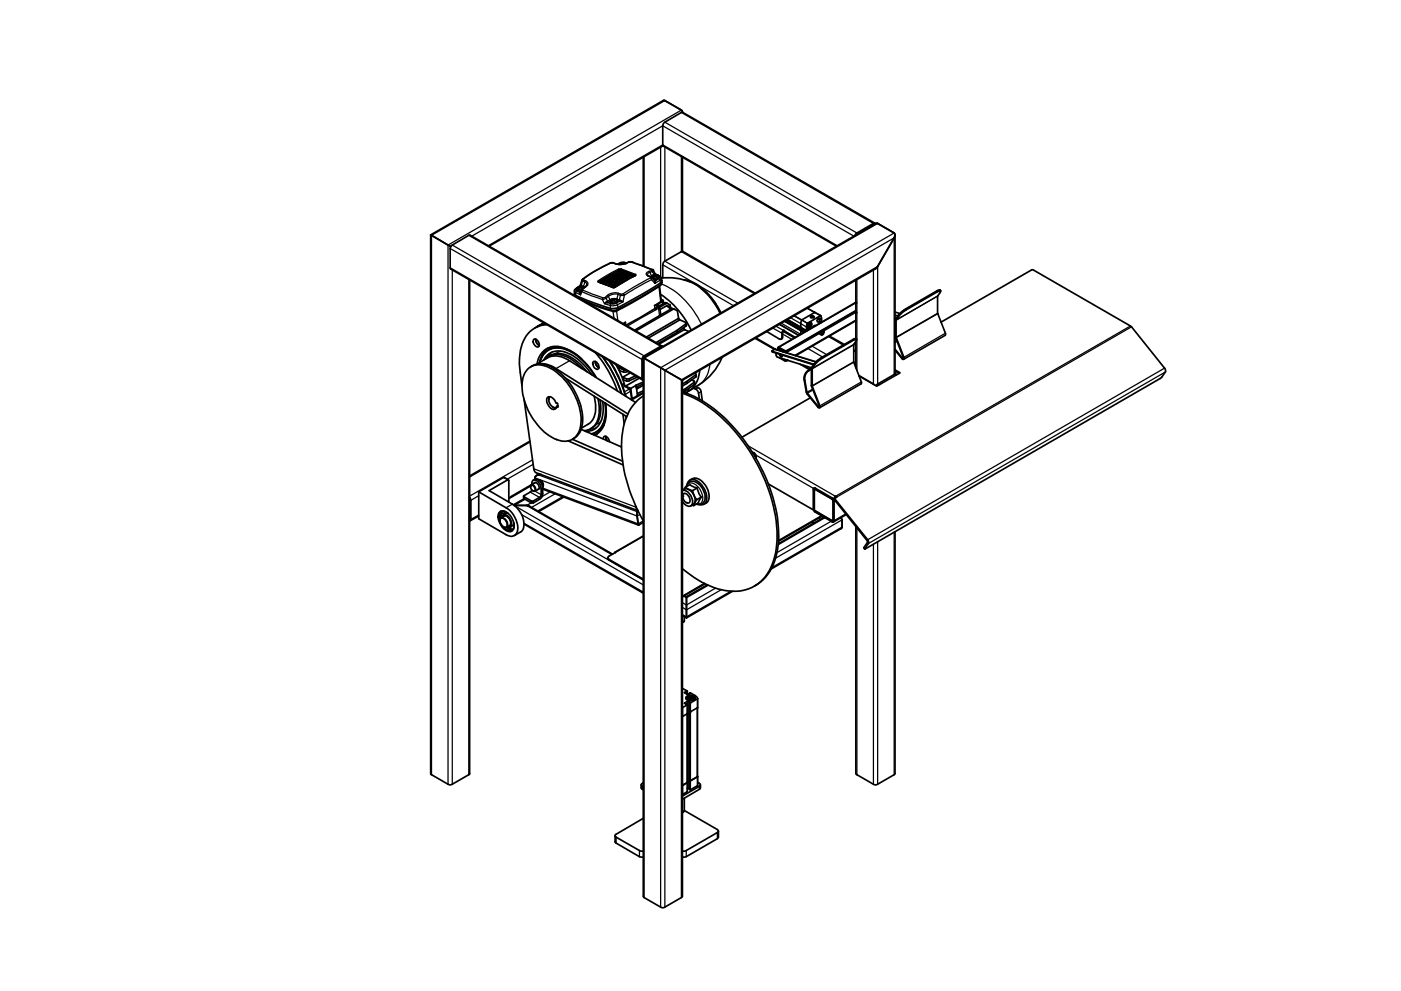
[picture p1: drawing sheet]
<svg xmlns="http://www.w3.org/2000/svg" width="420mm" height="297mm" viewBox="0 0 420 297" stroke-linecap="round" stroke-linejoin="round" font-family="sans-serif">
<!-- layer: Visibile (ISO) -->
<g fill="none" stroke="#000" stroke-width=".51">
<path d="M204.7 33.6l-.4-.6-5.3-2.9-69.8 40.3M192.9 47.1v32.6M198.8 43.7l-52.1 30.1M204.7 47.1v28.2M129.2 70.4l6 3.5zM129.2 70.4v161.6l5.7 3.3 .7-.2 5.2-3.1v-148.1M185.5 79.1l-.2 .1M186.2 78.7h1M186.2 78.7l.1 .2-.4 .3M186.2 78.9h.1M186.2 78.7v.1M186.4 78.8l.1 .1"/>
<path d="M186.6 78.9l.3 .1-.5-.1-.3 .3M186.6 78.9l.7-.2 .3 .3M186.6 78.9v.1M186.7 79h.2M187.3 78.7a1.58 1.58 0 0 0-1.8 .5M262.1 67.3l-5.3 3M262.4 66.9l-57.7-33.3-5.7 3.3-.2 .8v5.7l.1 .4 51.9 30M262.5 67l-.2-.1-.4 .1-4.9 2.8-.6 .8M268.4 70.4v41.7M163.2 96.8l-2.9 1.5M163.5 97l-2.4 .9M164 97.3a8.4 8.4 0 0 0-7.9 7.7l-.3 4.3 .7 6.3"/>
<path d="M172.3 88.2l.1 .4M173 86.5l.2 .6 1 .1M173.3 86.1l-.3 .2 .3 .4M173.3 86.7l.1 .1M173.5 86.6l-.2 .1M173.7 85.9h1.1M173.7 85.9l-.1 .1h.3l-.6 .7M173.7 85.9v.1M173.9 86h.1M174 86l.1 .1M174.1 86l.3 .2-.4-.1-.6 .7M174.1 86l.1 .2"/>
<path d="M174.2 86.2h.2M174.4 86.7l-1 .1M174.9 85.9l.2 .4M174.9 85.9l-.8 .1M174.9 85.9h-.9l-.7 .2M175.1 86.2v.1M175.9 85.5l-.6 .6a1.95 1.95 0 0 0-1.2 1.5M180.7 84.2l-.6 .6M181 84.1l.7 .2M181.7 84.3l-.1 .1M181.8 84.4l1.5 .5M182.4 84.1l.1 .5"/>
<path d="M182.5 83.8l-.1 .1M182.5 83.8l-.8 .5M182.5 83.8l2 .8M183.1 83.5l-.3 .1v.3M183.2 90.5h.1M183.3 89.8l-.3 .3 .2 .4M183.3 83.6v.5M183.3 85.2l.1 .8M183.3 84.9v.1M183.5 90.3l-.3 .2M183.5 90.2l.5-.4 .4 .1-.3-.2 .9 .1a1.03 1.03 0 0 1-1.7 .7zM183.7 89.6l.1 .2-.6 .7"/>
<path d="M183.7 89.7l.2 .1M183.7 89.6l.1 .1M183.8 89.8l.1 .1M183.9 83.7l-.3 .6M184 85.5l-.5 .5M184 84.6l-.7 .3M184 89.7v.1M184.1 89.7v.2M184.1 83l.1 .6M184.1 85.5l.1 .7M184.1 82.8v.1M184.1 82.8l2.1 .8"/>
<path d="M184.1 82.8l-1.2 .8M184.3 83.7l.7 .2M184.3 84.6h.4v.3M184.4 89.9l-.2 .1M184.7 82.5l2-1 2.8 1M184.7 89.6h-1M184.7 89.6l-.8-.1-.7 .3M184.7 89.6h.1M184.8 83.2l-1.1 .6M184.8 82.5l-.3 .1v.3M185 84.2v.5M185 83.3v.6"/>
<path d="M185 83.9v.1M185 89.9a1.04 1.04 0 0 1-.4 1 1.04 1.04 0 0 1-1.1 0l-.4-.2-.1-.5M185.2 82.4l1.9 .7M185.7 83.6l-.7 .3M185.9 82.1v.6M186.1 83.6h.3v.3M186.1 82l1.8 .7M186.1 81.2l.3 .4M186.2 81.3l-.3-.2-5.4 3.2M186.7 81.6v.6M186.7 83.2l.1 .5M186.9 83l.4 .4"/>
<path d="M187.5 82.7l.1 .5M187.6 96.6l-.5 .5M187.7 82.6l.3 .1 .1 .3M189 82.5l-5.2 3M189.4 82.5l.3 .2M189.7 82.7l.2 .2M189.7 82.7h.1M190.6 82.5l-6.5 3.7-4.6-1.6M190.7 99.2l11.3-6.6 1.1 .5 .4 2.3-9.6 5.6M194.2 82.5l.4 .3a2.33 2.33 0 0 1 1.7 1.2M195.5 83v.1M195.6 83.2v.1"/>
<path d="M195.6 83.3h.2M195.9 83.1l-.3 .2M196.2 82.5l.1 .1-.7 .7M196.2 82.5l.1 .1M196.2 82.5h.1M196.2 82.8l.2-.2 .3 .2-.2-.3 .5-.1 .4 .1a1.07 1.07 0 0 1-1.6 .8zM196.4 82.5l.1 .2M196.5 82.5v.2M196.7 82.7h.1M197 82.4l-.5-.3-.9-1.3-2.9-1.2-3.5-1.1-1.4 .4a4.6 4.6 0 0 1-3.1 .1l-.9-.3a31.1 31.1 0 0 0-9.3 5.3l-.4 1.5-.6 .5M197 91.4v.6l-.6 .5-8.6 5M197.1 91.4l.7 .3 .4 2.7"/>
<path d="M197.2 82.4l-1 .1M197.2 82.4a1.27 1.27 0 0 0-1.7 .7M197.2 82.4v.1M197.4 82.6l.6 .3 .3 .5M197.5 82.7a.96 .96 0 0 1-.4 1 .96 .96 0 0 1-1 0M197.8 85.7l.5 4.6-1.4 1.2-.6 .1M198.1 88.3a26.8 26.8 0 0 1 9.2 10.6M198.3 85.2l-.7 .7a99.7 99.7 0 0 1-13.3 7.5l-4-1.1-5-2M198.3 83.4l.1 1a106 106 0 0 1-13.7 8l-.7 .1a41.9 41.9 0 0 1-11.3-3.9l-.4-.5v-1.1l.8-.8M198.3 89.7l.6 .3 .1 .7M198.3 90.3l.7 .4M198.3 83.4a17.4 17.4 0 0 1 8.6 1.1"/>
<path d="M198.5 84.2v.7a72.3 72.3 0 0 1-13.1 7.8l-1.3 .4a40.5 40.5 0 0 1-9.3-3.1M198.8 83.3v-3.9l.2-.8 5.7-3.3 21.7 12.6M199 90.7l.2 .2M200.1 90.9l-.6-.2-1.8 1M200.1 90.9l-2.2 1.2M200.1 90.9l.9 .5 .1 .9M201.1 92.3l-1.1-.7-2.1 1.2M201.1 92.3l.4 .2M201.4 92.5l.8 .1M201.4 92.5l-11.1 6.5M203 99l-6.2 3.7M203.1 99.6l-5.8 3.4"/>
<path d="M203.5 95.4l.4 .5-9.5 5.4M203.9 95.9l1.7 .7 .2 .4-2.8 2 .1 .6M205 98.2l.4 .7M205 83.9a14.7 14.7 0 0 1 9.9 7.5l1.3 2.4M205.8 96.9l-.1 .8-2.6 1.9M206.6 99.4l-1.4-.6-7.6 4.4M233.7 97.2l5.8 3.3M235.1 99v.2M235.2 99.4l-.1-.2-.4 .4v1.6l-.4 .4M235.2 99.2l-.3-.2-.3 .5-.1 1.6-.4 .6-4.2-2.3M235.2 99.2v.3l3.1 1.8M235.2 99.2l3.3 1.9"/>
<path d="M235.5 96.2l5.8 3.3M236.2 95.8l4 2.3M240.3 99.1l-.1 1.1M242 98l.3 .3 .4-.1M242.1 98.2l.1 .1M242.1 92.4l2.2 1.2M242.3 98h.1M242.3 98l.1 .1M242.3 97.1a.64 .64 0 0 1 1-.4 .64 .64 0 0 1 0 1.1 .67 .67 0 0 1-.5 .7 .67 .67 0 0 1-.8-.4zM242.4 97.7l-.1 .2M242.4 98.1l.3 .1M242.4 98.1l-.2-.2 .5 .3"/>
<path d="M242.4 97.1l.4-.3a.73 .73 0 0 1 .4 1 .73 .73 0 0 1-.9 .4l-.1-.6zM242.5 97.6l.2 .3M242.5 97a.49 .49 0 0 1 .8-.1 .49 .49 0 0 1-.1 .7l-.1 .3a.52 .52 0 0 1-.8 .3 .52 .52 0 0 1 0-.8zM242.5 97.1l-.3 .5M242.6 97.5l-.1 .1 .5 .3M242.6 97l-.4 .8M242.7 97.1l.4 .5M242.7 97.3l-.1 .2 .4 .1M242.7 97.9h.3M242.7 97.9v.3M242.7 96.9v.4l-.5 .5M242.7 98.7l-.8 .4"/>
<path d="M242.8 97l-.1 .1 .4 .2M242.8 96.7l.4 .1 .1 .3M243 96.9h.1M243 96.9l.1 .2M243 97.6v.3M243 96.6l.1 .1M243.1 97.1l.1 .1M243.1 97.1l-.3-.2 .4 .3M243.1 97.3v.3M243.1 94.9a.56 .56 0 0 1 .6-.3 .56 .56 0 0 1 .4 .5 .6 .6 0 0 1-1-.2zM243.1 97.6h-.1M243.2 97.2l-.1 .1"/>
<path d="M243.3 95.2a.36 .36 0 0 1 .3-.4 .36 .36 0 0 1 .4 .4M243.3 97.1v.1M244.3 93.6l-3.9 2.3-.2 .8v1.5l1.7 .9M244.3 93.6l1.8 1M244.5 97.6h-.4l-.5 .6M244.5 97.6h.1M245.2 95.7v.1M245.4 99.8l.9 .6M245.4 95.4h.2a.52 .52 0 0 1 .4 .5 .52 .52 0 0 1-.4 .5l-.2 .1a.55 .55 0 0 1-.4-.5 .55 .55 0 0 1 .4-.6zM245.4 95.4l-.4 .7M246 96.6l.1 .1M246.1 94.6l.3 .8v1.2l-.3 .1"/>
<path d="M246.1 94.6l-4 2.3-.2 .8v1.4M246.1 96.7l-.5 .3M246.4 99.7l.5-.3a.5 .5 0 0 1 .1 .6 .5 .5 0 0 1-.6 .2zM246.7 99l.3 .2M247.1 99.6v-.2a.6 .6 0 0 0-.8 .2 .6 .6 0 0 0 .1 .8l.3-.1M256.5 90.7l.2 .1M256.5 90.7l-23.1 13.4M256.7 93.1l-20.7 12h-.5l-1.9-.8M256.7 93.3l-20.7 12h-.5l-1.9-1M256.7 93.3v.3M256.7 83.9v17.6M256.7 96l-18.3 10.5"/>
<path d="M256.7 96.1l-18.1 10.5M256.7 90.6l-.2 .1M268.4 93.5l1.4 .5M268.5 96.1l-.1 .1M268.5 95.9l-.1 .1M282.1 87.2l-.3-.3-.8 .3-9.7 5.6-1.8 1.5-1 1.4v5.4l2.4 6-.1 .3-2.4-2.8M282.2 96.6l27.4-15.8 29.4 16.9 10.2 12.6 .4 1-1.7 2.2-88.5 51.1 1.1-1.9-.3-.9-9.9-12.4M157.2 119.7l2.9 20.8 .5 1.1 30.7 11.5-.4-.5-.3-1M158.6 110.3a5.5 5.5 0 0 1 6.4 0 18.9 18.9 0 0 1 9.2 17 5 5 0 0 1-7.3 4.4 18.6 18.6 0 0 1-9.9-12.5 8.7 8.7 0 0 1 1.6-8.9zM159.1 110a6.7 6.7 0 0 1 7.9 1 19.6 19.6 0 0 1 7.7 15.9 5.6 5.6 0 0 1-3 4.8l15 6.5M160 101.8a1.43 1.43 0 0 1 1.7 1.8 .77 .77 0 0 1-.8 .4 .77 .77 0 0 1-.6-.6l-.4-.9zM160.7 101.6a1.91 1.91 0 0 0 1 1.9"/>
<path d="M160.9 109.2l3.3-2a6.5 6.5 0 0 1 6.6 .9l19.8 12.5M161 109.1a5.8 5.8 0 0 1 8.4-4.7 19.4 19.4 0 0 1 9.4 8.7M161.5 109.1a7.2 7.2 0 0 1 5.3 1.4l21.5 13.6M163.1 107.9a5.1 5.1 0 0 1 7.4-1.9 17.5 17.5 0 0 1 7 6.3M163.5 107.7a5.4 5.4 0 0 1 6.8-.6l2.2 1.4 2.1 2M164.3 104.3a6.3 6.3 0 0 0-2.5 4.3M164.6 106.8a6.5 6.5 0 0 1 7.5 .8l2 1.7 1.9 2.1M164.7 118.9l-.1 .8M165 118.9a2.13 2.13 0 0 0 1.8 3.3M167.5 103.9l-2 .4-1 .5M169.5 113.3l18.5 11.6M174.5 107.7a10.1 10.1 0 0 0-8.8-3.4 5.6 5.6 0 0 0-3.8 4.3 5.5 5.5 0 0 1 8.2-3.6 18.8 18.8 0 0 1 8.5 8"/>
<path d="M178.1 108.3a1.51 1.51 0 0 1 1.2 2.4 1.57 1.57 0 0 1-1.2-2.4zM178.2 118.7a8.5 8.5 0 0 1-1 7.8l-2.8 1.8M178.6 108.4a1.91 1.91 0 0 0 1 1.8M178.6 105.8a34.9 34.9 0 0 1 6.6 11.4M179.3 119.5a9.5 9.5 0 0 1-1 8.1l-1.4 1-1.6 .5M180 119.9a8.2 8.2 0 0 1-1.9 8l-.9 .6M180.7 106.9a38.7 38.7 0 0 1 5.7 11M182.9 108.3a39.2 39.2 0 0 1 4.8 10.5M184.7 109.2l1.8 3.7 .9 2.8M185.4 110.2l2.2 .7M185.4 110.2l.5 1 1.2 .4 1.1-.3M185.9 109.9l-.5 .3"/>
<path d="M186.9 115l.4 .6 1.7 1.3 .4 2.6M187.6 115.7v.2M189 111.7l-2.2 1.4M189.2 116.4l1.6-.9 .4 3.1-1.7 .9zM189.4 119.5v.3M189.4 119.5h.1M190.6 112.6l-2.1 1-1.7-.5M190.9 116v.3l.3 .1M191.1 115.9l.1 .5M191.2 113l-2.6 1.2-1.5-.2-.3-.9M191.8 113.3l-4.2 2.4 1.6 .7M192.8 114.5l.1 .5-2.1 1.1"/>
<path d="M192.9 107.2l11.8 6.8M192.9 107.2v161.5l.3 .3 5.4 3.1 .6-.1 5.1-3 .4-.3v-154.7M192.9 107.2l69.9-40.3 .4 .1 5.1 3 .1 .4-.2 .9-5.2 8.9-.4 .4-57.9 33.4M192.9 107.3v6.2M192.9 118.7a14.3 14.3 0 0 0-6.2 11 41.5 41.5 0 0 0 4.6 23.4l1.6 3M192.9 114.5l-2.1 1M192.9 117.8l-3.5 2.1M192.9 117.7l-1.7 .8M192.9 117.1l-1.8 .9M192.9 115.5l-1.7 .9M193.2 107l-.2 .2M198.1 104.1h.2"/>
<path d="M198.6 103.7l-57.7-33.2-5.6 3.3-.3 .5 .1 6.3 57.6 33.3M198.7 103.9l-.4-.2-5.5 3.3-.3 .7v5.8l.2 .3 .2 .1M204.7 117.8a40.1 40.1 0 0 1 19.1 16 49 49 0 0 1 9.2 28.1 17.1 17.1 0 0 1-5.7 13.1 14.3 14.3 0 0 1-14.4 .6l-3.5-1.8-4.7-3.3M204.7 117.5a37.8 37.8 0 0 1 18.2 14.1 50 50 0 0 1 10.7 29.3 17.9 17.9 0 0 1-5.3 13.4l-2 1.4M205.5 116.6l-.8 .5M205.5 117.1l-.6 .4M205.9 114.3l-1.2 .8M206 114.9l-1.3 .8M206.4 116.5v.6l-.7 .7M207.4 113.9l.7 .3 .2 .1-.1 .3-2.7 2v.5M208 116.4l1.2 .7 .5 2.5M208.3 111.9l.4 .2v.2l-2.8 2 .1 .6"/>
<path d="M208.3 114.3v.8l-2.8 2M208.7 115.9l.8 .4 .6 .6 .5 3.3M208.7 112.2l.1 .7-2.8 2M209.5 115.4l-3 1.9M209.9 110.9a7.7 7.7 0 0 1-3.8 6.6M216.5 107.1a17.4 17.4 0 0 1-6.9 8.3M226.4 101.4l5.8 3.3M231.5 105.2l.2 .3 12.3 3.8M232.7 105.8l.2 .9 .3 .3 10.1 3.2M233.2 104.4v.5M233.4 104.3v.3M233.4 104.3h.1"/>
<path d="M233.5 104.3l-.1 .2M233.6 104.1l-.2 .2M233.6 104.3h-.1M233.7 107.2l1.4 .8M233.8 106.2a.52 .52 0 0 0 .2 .6 .52 .52 0 0 0 .6 0l-.1-.4M234 106.2l.5 .7M234.2 106.3l.4 .4M234.8 105.4l-1.4-.8 .1-.2 1.8 1.2M235.1 108l.4 .2 .7-.2M235.3 107.9h.7M235.3 107.7l-.2 .3M235.5 107.8l-.2 .2"/>
<path d="M239.9 109.1l2.9 1.7M243 119.2l-20.5 11.8M243.3 110.5a3.1 3.1 0 0 0-2.1 3.4l.8 4.1 3.4 4.2h.4l.1-.5-2.3-6v-5.3l.9-1.3 1.8-1.5 9.7-5.6 .9-.3-.9 1.5v5.4l2.3 5.9v.5l-12.5 7.2M244.7 108.4l-12.3-3.8-.9 .6 12.6 4M248.8 100.8l4.4 2.4M256 104.9l.7 .4M256.7 102.3v8M256.9 101.7l-.2-.2-.7 .1-9.9 5.7-1.8 1.6-.9 1.3-.1 5.4 2.4 6.1-.1 .3-3.5-4.2-.7-3.8a2.96 2.96 0 0 1 1.9-3.3M257.6 112.6l4.7 2.8M268.4 111.7l.3 .6M268.4 110.9l1.5 .8-6.9 4-5.4-3M268.4 105l2.2 2.6 .4 .1 .1-.6-2.4-6v-5.1l1-1.4 1.8-1.6 9.7-5.6 .9-.3-.2 .6-.7 1.1v5.1l2.3 6v.6l-12.5 7.2"/>
<path d="M268.4 111.2l1.2 .7M268.9 112.3l-.6-.2-5.1 3-.5 .5M158.9 132.3l-18.1 10.4M165.9 122l.9 .4M167.3 121.7l-.4 .2 .4 .2-.1-1.2-.4-.1a1.98 1.98 0 0 0-2.6-1.7 2.64 2.64 0 0 0 2.1 3.6l.4-.3 .2-.5M167.3 121.6l-.2 .2M170.4 132.1l16.5 7.3M174.3 128.7l12.1 5.3M177.5 130.1a5.8 5.8 0 0 0 4.2-5.7l-.1-3.5a10.2 10.2 0 0 1-1.7 8.4l-1.5 1.2M179.1 130l-1 .4M180.7 120.3a8.3 8.3 0 0 1-2.1 8.1l-1.1 .6-1.8 .3M180.9 131.6a.72 .72 0 0 1 .6-.9 .72 .72 0 0 1 .8 .5l.5 1.2"/>
<path d="M181.1 127.5l-.8 1-1.5 1.1M181.4 120.8a8.7 8.7 0 0 1-2.3 8.5l-1.7 .7M181.7 130.8l.4 1.3M186.8 124.2l.4 2.8M187.7 124.8l.1 .5M225.6 135.4l1 .9 .2 1.2M225.9 135.9l.5 .4v.6M140.8 149.5l.1 .3M140.8 149.1l.4 .9v5.7l-.4 .4M140.9 155.5l-.1 .2M143.6 154.7l-2.6 1.4M149.9 153.5a1.89 1.89 0 0 1 2.6 .5 3.9 3.9 0 0 1 1.2 5 2.46 2.46 0 0 1-3.3-1.3 3.6 3.6 0 0 1-.5-4.2z"/>
<path d="M150.1 155.4a1.71 1.71 0 0 1 1.9 2.4l-.2 .2a1.56 1.56 0 0 1-1.8-1.6zM150.2 154.6v.6l1-.5a1.91 1.91 0 0 1 1.6 2.8l-.9 .5 1 .7h.8M150.2 153.2a3.4 3.4 0 0 0 .5 4.6 2.62 2.62 0 0 0 2.8 1.3M150.2 154.6l.3 .5a.95 .95 0 0 1 .7-.9 .95 .95 0 0 1 1 .4 2.58 2.58 0 0 1 1 3.2l-1.1 .2M150.6 153.3l-.4 1.3M151.2 153.3l.4 .4h.6M151.3 153.5v.5M151.3 154.1l-.6-.2-.5 .5M151.6 153.8v.1M151.8 153.8l-.9 .6M152.4 153.9a1.49 1.49 0 0 0-1.9-.5 1.49 1.49 0 0 0-.8 1.8l.2 .9a.76 .76 0 0 1 .5-1 .76 .76 0 0 1 .9 .4 1.74 1.74 0 0 1 .5 2.6l-.8-.2M152.5 143.8l-1.4-.7-7.5 4.3v8.1l8.2 4.8a2.17 2.17 0 0 0 2.5 .2 2.17 2.17 0 0 0 1-2.3 8 8 0 0 0-3.5-6l-8.2-4.8"/>
<path d="M152.6 150.5l-.1-6.7-5.8 3.3 7 4a6.6 6.6 0 0 1 3 7.8l-2.5 1.6M153.2 157.8l-.1 .5 .3 .4M153.8 157.5l.4 .1M153.9 157.5l-.9 .5M154.1 156.7v.4M154.1 156.9a1.47 1.47 0 0 1-.5 1.9 1.47 1.47 0 0 1-1.9-.3l-.7-.5M154.2 157.5l-.1 .1M154.2 151.5l4.4 .1 25.1 14.5M157.2 157.1l35.7 20.7M157.2 149.5l-3.2 1.8M159.1 145.9a.53 .53 0 0 1 .4-.7 .53 .53 0 0 1 .6 .4 .89 .89 0 0 1 .6 .8 .89 .89 0 0 1-.6 .8l-.3-.1M159.1 145.7l-6.5 3.8"/>
<path d="M159.3 145.5a1.08 1.08 0 0 1 1 .6 1.08 1.08 0 0 1-.2 1.1 1.23 1.23 0 0 1-.8-1.7zM159.5 145.2a1.01 1.01 0 0 1 .5-1.3 1.01 1.01 0 0 1 1.4 .5l.8 1.4 .1 2.5-.3 .7-2.2 1.2h-.5l-2.3-1.4v-.2l2.2-1.2 .2-.5M159.9 143.9a1.85 1.85 0 0 1 2.7 1.6l.2 2.8-.4 .8-2.4 1.6h-.7l-2.1-1.2-.2-.8M160.1 144.8a1.21 1.21 0 0 1 1.3 .3 1.21 1.21 0 0 1 .3 1.3l-.4 .3M160.5 144.6l-1.2 .7M161.6 144a1.31 1.31 0 0 1 1.2 1.9M161.6 146.5l-1.2 .7M161.7 142l-.8 .5M162.3 142.2l-1.6 .5-.2 .4v.5M162.8 146.6l28.7 10.8M169 149l-7.5 4.3M191 153l.5 4.4"/>
<path d="M192.9 156.6l-1.4 .8M204.7 150.3a1.89 1.89 0 0 0 2.8 1.1 3.3 3.3 0 0 0-2.8-4.4 2.16 2.16 0 0 1 3.3 1.1 3.3 3.3 0 0 1 0 3.5l-.5-.2M205 148a1.83 1.83 0 0 1 1.9 2.2 .83 .83 0 0 1-.7 .6 .83 .83 0 0 1-.8-.5 1.78 1.78 0 0 1-.4-2.3zM205.1 146.7l.4-.7 1.5 .9a.75 .75 0 0 1 .9 .9l1 2-.6 1-1.1 .8M205.5 146l1.4-.7 2.1 1M205.9 145.9a2 2 0 0 1 1.5-1.7 2 2 0 0 1 2.1 .8 5 5 0 0 1 1.6 5.4 1.81 1.81 0 0 1-2.2 .7M206.1 145a1.81 1.81 0 0 1 3.1-.7 5.8 5.8 0 0 1 2.4 6.3l-.8 .6h-1.1M206.9 143.9a2.89 2.89 0 0 1 4.2 1.1 4.7 4.7 0 0 1 1 5.5l-1 .6M209 146.3l.7 1.8 .6 .9M209 146.3l-1.3 .8M210.3 149l-.9 1.7-1.4 .9M210.3 149l-1.4 .8"/>
<path d="M230.4 145l19.3 11.2 .2-.1v-6.3M243.3 156.6l.6 .3M244 146.4h.5l5 2.8 .5 .6 .1 6.3-.2 .4-5.7-3.3-.3-.5zM244.3 146.7l5.3 3 .2 .4-.1 6-5.4-3.1zM246.4 154.6l-12.9 7.4M246.5 154.7l-13 7.5M247.3 155.1l-13.9 7.9M250.6 148.8l.3 .2-.8 .7 10.1 12.5v.3l-1.1 1.6 .2 .5M250.6 148.8l-.7 .9M250.6 149.1l-.2 .2M250.6 148.8v.3M250.6 149.1v.1"/>
<path d="M252.2 155.3l.3 .5v2.2l-.2 .4-21 12.1M253.8 154.2l-3.9 2.2M256.7 157.8v74.1l.1 .2 5.6 3.2 .8-.2 5.1-3 .1-.2v-72.5M182.2 167.2l.4 .6 10.3 6M184.3 165.8l.1-.3 .2 .1-2 1.1-.3 .7 10.6 6.2M192.9 160.6l-8.5 4.9M205.2 178.5l.7 .4M205.9 178.9v6.3M211.3 174.9l-6.6 3.8M211.5 175l-6.8 3.9M212.1 175.3l-6.2 3.6M219.7 177.2l-13.8 8"/>
<path d="M204.7 184.5l1.2 .7M205.2 184.9v1.3l-.5 .4M204.7 206.4l1.4 .7M205.8 209.3v.2M205.9 208.8a1.89 1.89 0 0 1 2.6 .2 1.42 1.42 0 0 1-2.3 .9l-.4-.4-.1-.3zM206.1 209a1.45 1.45 0 0 1 2.1 .2 1.23 1.23 0 0 1-1.1 .7 1.23 1.23 0 0 1-1.1-.7zM206.1 208.8a1.52 1.52 0 0 1 2.2 .4 1.45 1.45 0 0 1-2.4 0zM206.1 213.9l-1.4 .8M206.1 207.1l-.8 .5 .9 .6 .6-.3M206.1 211.2l-1.4 .9M206.1 211.2v26.1l-1.4 .8M206.1 207.2v.9"/>
<path d="M206.2 209.5h-.1M206.2 208.7a.59 .59 0 0 0-.4 .6 .59 .59 0 0 0 .4 .6M206.2 209.2v.3M206.2 209.2v.4M206.3 209.1l.1 .5M206.3 209.1l-.1 .1M206.4 208.9v.7l.2-.1v-.5M206.4 209.7l.7-.2 .7 .2M206.4 208.9l.2 .1M206.4 208.9l-.1 .2M206.6 209.5l-.2 .2M206.6 209h.1"/>
<path d="M206.6 209.8h1M206.7 209.5h.3M206.7 209v.5M206.8 207.9l.3-.2 1.3 .8 .8 .8-2.1 1.4-.3-.1M206.8 210.4l-.6-.2-.9 .5 .8 .5M206.8 210.4v.1M206.8 210.5v.1M206.8 210.6v26l.1 .1 2.3-1.2v-2.8M206.8 207.9h.1M206.8 208.8v.6l.2 .1v-.6M206.8 208.8l.2 .1M206.8 209.4l-.1 .1"/>
<path d="M206.8 208.8l-.1 .2M206.9 209.9h.4M207 208.9h.2M207.2 209.5h.3M207.2 208.9v.6M207.3 208.8v.6l.2 .1v-.5M207.3 208.8l.2 .2M207.3 209.4l-.1 .1M207.3 208.8l-.1 .1M207.5 209h.1M207.6 209.5l.2 .2M207.6 209.5l.2 .1"/>
<path d="M207.6 209v.5M207.8 208.9v.8v-.6M207.8 208.9v.2M207.8 208.9l-.2 .1M207.8 209.1l.2 .1M208 208.7a.58 .58 0 0 1 .4 .6 .58 .58 0 0 1-.5 .6M208 209.2l.1 .3M208 209.2v.4M208 209.5h.1M208.4 209.3v.2M209.2 212.1l-2.3 1.2M209.2 212.1v20.7l-2.3 1.2 2.3-1.2v-.2"/>
<path d="M209.2 209.4v2.7M192.3 235.3v1l.6 .5M192.9 234.6a.64 .64 0 0 0-.6 .7 .64 .64 0 0 0 .6 .6M204.7 235.4l1.4-.8zM205.2 239.2v3.8l-.5 .6M206.1 236.3l.7 .2M209.2 234.5l.7 .4v.7l-5.2 3M210.1 235.3l-.2 1.2-5.2 3.1M184.5 250.5l.1 2.1 7.2 4.2 1.1 .1M192.9 245.3l-8.4 5 .3 .6 7 4 1.1 .2M205.2 242.9l9.9 5.8 .4 .4-.4 .4-9.3 5.4-1.1 .2M215.5 249.1v1.8l-.4 .5-9.3 5.4-1.1 .1"/>
</g>
<!-- layer: Visibile sottile (ISO) -->
<g fill="none" stroke="#000" stroke-width=".38">
<path d="M199.4 30.1l-70 40.4v161.7M199.4 36.6l57.6 33.2M204.3 33l-69.9 40.5v161.6M204.3 33.7l57.6 33.3M193.2 47v32.9M198.1 44.1v38.9M199.4 44.1v34.2l21.8 12.6M204.3 47v28.4l21.9 12.6M135 74.5l57.5 33.2M135.6 73.5l57.6 33.2M140.6 70.5l57.5 33.3M141.5 70.8l57.3-33.1 57.3 33.1"/>
<path d="M146.4 73.6l52.4-30.2 52.3 30.2M183 78.9h.1M183.8 78.8l-.7 .1a32.4 32.4 0 0 0-8.3 5h.1M183.8 78.8h.2M183.8 78.8l.7 .2M184.5 79a4.7 4.7 0 0 0 3.5-.1l1.3-.4 6.3 2.4-1 .4a.74 .74 0 0 0-.8 .7 .74 .74 0 0 0 .6 .8M184.5 79h.2M185.5 79.2h-.1M185.5 79.1h.1M187.8 78.9h.2M188.5 78.5h.2M189.3 78.5h.2"/>
<path d="M198.8 79.4l21.2 12.2M261.9 67.3l.1 .1M263.2 67l-70 40.4v161.6M268.2 69.8l-70.1 40.4v161.7M135 80.2l57.5 33.3M135.6 80.9v154.2M140.6 83.8v148.4M163.2 96.8l-1.3 .7M172.3 87.2l.4 .5M172.7 87.7l.1 1.1M172.9 87.2l.9 .4 .3-.2M172.9 87.2l-.2 .5"/>
<path d="M173 86.4l-.2 .1M173 86.4l-.3 .3 .2 .5M173.8 87.6h.3v.8zM173.9 85.8h-.1M174.1 85.5l.1 .1M174.1 87.4h.1M174.3 85.6l-.4 .2M174.3 86.9l.2 .5M174.3 85.6l-.1 .2M174.5 87.4l-.4 1-1.4-.7M174.5 87.4l6.2 2.4 .6 1.2 1.7 .6M174.5 84l.2 .3"/>
<path d="M174.6 86.6h.2M174.7 84.3l.7 .2-.4 1.4-.7-.3M174.7 84.3l-.4 1.3M174.8 87l6 2.3 .7-.2 .6-.5a3.7 3.7 0 0 1 3.4-.7M174.8 87l-.3 .4M174.8 83.6h.2M174.9 83.9l-.2 .4M174.9 83.9l.7 .3M175 86l.5 .1M175.6 84.2l-.2 .3a.67 .67 0 0 1 .5 1M175.6 84.2a.98 .98 0 0 1 .7 1 .98 .98 0 0 1-.8 .9l-.9 .6 .2 .3M179.5 84.6l.1-.2 .2 .2"/>
<path d="M179.5 84.1l.1 .2-.1 .3M179.5 84.6l4.2 1.6M179.6 84.3l6-3.4zM179.8 84.7l.5-.3 3.1 1.1 1.3-.8M180.3 84.6l-.2 .2 3.3 1.2 .3-.2 .5 .2 5.5-3.3-5.5 3.1-.5-.2M180.4 84.5l3 1.1 1.3-.7M180.7 84.2l3.4-2.1 2-.9-5.1 2.9 .6 .3 .8-.5 1.9 .7-1 .6zM181.5 89.1l.3 .3-1.1 .4 .1-.5M181.8 84.4l.6-.3 1.6 .5-.7 .4zM182.1 88.6l.3 .2M182.2 90.3l.3 .3M182.2 90.3l-.2 .1 .2 .3-.9 .3 .7-.6"/>
<path d="M182.2 84.5l.3-.1 1.1 .4M182.4 84.6l1.1 .3M182.4 88.8l.5 1-.7 .5M182.4 88.8l-.6 .6 .4 .9M182.5 90.6l-.3 .1 1.3 .4 1.3-.2M183 90.3l-.5 .3M183 91.6l.2 1.3 .6 .4 .3 2.1M183.1 83.5l1-.6 2 .7-1.1 .6-1.1-.5 .9-.5-.7-.2zM183.3 91l-.3 .6M183.3 83.3l-1.8 1M183.6 84.2l1.4 .5 .8-.4M183.7 89.6l-.8 .2 .2 .2"/>
<path d="M183.7 85.8l-.2 .2 .5 .2M183.7 86.2h.1M184.1 83.6l-.8 .5-.5-.2M184.3 83.7l.7-.4 .7 .3-.7 .4zM184.4 89.5l.6 .3M184.4 83.4l-1.1 .5-.5-.2M184.5 86h.1M184.5 82.7l2.3 .8 .5-.3M184.5 82.9l2.3 .8M184.8 90.9l.4 .5M185.1 90.1l.4 .2M185.1 83.9h-.2"/>
<path d="M185.2 91.4l-1.3 .3-.9-.1M185.2 91.4l.2 1.3-.5 .5 .4 2.9M185.3 83.7l-.6 .1M185.4 88.3l-.4 1.3 .7 .3 .4-1.4M185.4 88.3a3.3 3.3 0 0 0-3 .5M185.4 88.3l.7 .2M185.4 80.7l.2 .2M185.5 90.3h.3l-1 .6M185.5 87.9l-.1 .4M185.5 87.9l.7 .3M185.6 82.5l.3-.1 1.7 .6 .5-.2M185.7 81.2v-.3h.5l-.1 .3"/>
<path d="M185.8 82.6h.1M185.9 90l.9 .5-1-.2zM185.9 90l-.2-.1-.2 .4M186.2 80.9l4.2 1.6zM186.2 88.2l-.1 .3M186.3 81.3l.3 .2M186.4 80.6h-.8l-3.2 1.7-2.9 1.8-.2 .2 .2 .3M186.4 81.4l-5 2.9M186.4 80.6l-.2 .3h-.6M186.4 80.6l4.2 1.6M186.4 83.7l-1.4 .8-1.4-.5M186.4 81.6l-2.2 1.2"/>
<path d="M186.4 82.1l.3-.1 1.9 .7M186.6 82.2l1.9 .5M186.9 88.1l.4 .4h-1.2M186.9 97l.7-.4 .1 .9M187.2 83.4h.1M188.1 83l-.5 .2-2.4-.8 .7-.3 1.6 .6 .2-.1-1.6-.6 .6-.4 2.3 .9-5 3 5.4-3-2.7-1-1.9 1 1.9 .7 .2-.2M189.7 82.6l.5 .2M189.7 82.8l.2 .1M190.4 82.6h.2M190.6 82.6l-6.1 3.5-.8 .1M190.6 82.2l.2 .1-.2 .3M190.6 82.2v.3"/>
<path d="M194.4 82.8h.2M194.4 82.8l.7 .2M194.6 81.3l.3 .3M194.9 81.6l.7-.2 .6 .8-.8 .5zM194.9 81.6a.67 .67 0 0 0-.7 .9M195.1 83l.1 .2-8.3 4.9-.7 .1M195.1 83h.2M195.5 81.1l.1 .3 .4-.3M195.5 80.8h.1M195.5 82.8l-.1-.1-.3 .2M195.6 83.2v.3l-.2 .3-.3-.5M196.2 83.9h.2"/>
<path d="M196.3 82.2l.3 .1M196.3 82.2v.2M196.3 84l.4 .1-.3 .8zM196.4 83.9l-.1 .1M196.5 82.1l-.2 .1M196.7 92.9l-8.5 4.8M196.7 82.2v.1M197 91.4l.2 .1M197.2 91.5l.3 .2-.3 .3M197.2 92l-.6 .4 .2 .4M197.2 92l.3 .4M197.4 91.4l-.2 .1"/>
<path d="M197.5 92.4l-.7 .4M197.5 92.4l.3 2.2M197.5 82.7v.1M197.5 82.8l.4 .3-.4 .5-.8 .5-.3-.2M197.5 83.6l.4 .4M197.5 82.8h.3M197.8 91.9l-.3 .5M197.9 84l.2 1.4-.5 .5 .5 4.4-1.8 1.3 .1 .9 .3 .4 .1-.1M197.9 84l-1.5 .9-1-1.1-5 2.7-3.1 2-.5 2-1.6 .9M198.2 90.5l.7 .5M198.3 83.4l-.4 .6M198.3 90.1l-.3 .6"/>
<path d="M198.3 90.3l.8 .6M198.4 85.1a24.2 24.2 0 0 1 12 12M199.3 90.8l.5 .2M199.9 91.7l1.3 1M200.2 91.7l1.2 .9M201.4 92.5l.5 .2M205.4 84a16.9 16.9 0 0 1 10.6 9.9M205.7 97.1v.6M206.9 84.5a18.6 18.6 0 0 1 9 9.5M231.8 98.3l2.7 1.6 .2-.2M232.7 97.8l2.2 1.2v.4M233.7 97.2l5.8 3.3"/>
<path d="M234.3 96.9l5.8 3.3M235.2 96.3l5 2.9M235.3 96.3l5 2.8M235.5 96.2l5.8 3.3M235.9 95.9l5.8 3.4M236 95.9l5.8 3.3M236.2 95.7l5.7 3.4M237.1 95.2l4.8 2.8M238.1 94.7l4 2.3M238.2 94.6l4 2.3M240.2 99.2l.8 .5M240.2 99.1l.9 .5"/>
<path d="M242.1 92.4l2.2 1.2M242.6 98.6l.1 .1M244.3 93.6l1.8 1M245.7 100l-9.9 5.7M246 96.6l.1 .1M246.1 96.6h.1M256.5 90.7h.2M256.7 93.6l-9.7 5.6M256.7 90.8l-23 13.3M257 83.8v27.2M261.9 80.9v34.2M268.4 95l.5 .2"/>
<path d="M268.4 94.3l.8 .4M269.3 94.6l.2 .3M271.7 92.6l.1 .2M281 87.2l.2 .2M281.2 88.8l-12.5 7.2-.2-.1M281.2 93.9l-12.5 7.2-.2-.1M281.2 94l-12.6 7.3M281.2 88.7l-12.4 7.2-.2-.3M283.5 99.9l-13.1 7.5M339 97.7l-88.4 51.1-26.2-15.1M339.3 98l-88.4 51M165.6 105.5l-1.3 1.5"/>
<path d="M168.1 105.3l-1.5 .7M170.8 108.1l-4 2.4M182.6 108a39.4 39.4 0 0 1 4.9 10.7M186.9 115l-.3 .2M187 110.9l.1 .7M187.5 115.7l-.6 .4M187.8 113.5l.2 .7M187.9 111.1l.1 .3M188.7 116.6l-1.4 .8M188.7 113.5l.1 .6M189.1 117.3l-1.6 .9M189.4 119.5l-.3 .2"/>
<path d="M192.8 107.6h.1M192.8 113.3h.1M193.2 107h.1M198.1 104.1l.1 .1M208.2 114.6v.6M208.6 112.4l.1 .6M209.4 116.2l-.8 .4M210.2 117.4l-.7 .4M212.9 109.2a7.9 7.9 0 0 1-3.4 6.2M226.7 101.2l6.2 3.6M231.6 105.3l.1 .2M232.3 104.7l12.3 3.8"/>
<path d="M233.4 104.6v.4M233.6 104.3l-.1 .1M234.5 106.4l-.2 .1M234.7 100.1l2.8 1.6M234.7 101l-.2 .1M235.2 105.5h-.1M235.3 105.1v.2M235.3 108v.1M235.5 107.7l-.2 .1M236 105.1l-.6 .5M236 107.9v.2M241 109.5l2 1.2"/>
<path d="M241.2 113.9l.2 .1M242.3 104.4l4.3 2.6M242.4 111l.2 .1M243.5 103.7l4.4 2.6M243.7 116.6l-1.9 .9M243.8 116.9l-1.8 1.1M244.1 109.1l.2 .3M246.4 107.1l.2 .3M248.5 100.9l4.4 2.5M255.8 101.8l.2 .2M256 108.6l-12.6 7.2M256 105.2l.7 .4"/>
<path d="M256 103.2l-12.4 7.2-.2-.2M256 103.4l-12.4 7.1-.3-.1M256 108.4l-12.4 7.2-.3-.1M258.3 114.5l-13.1 7.5M263.7 115.4l-.5-.3v-35.2l-58.9 33.9v155.2M268.5 111.3l-.1 .1M268.6 112.5l-.4-.2v-41l-68.8 39.7v160.9M268.9 102.1l-.5 .2M269 102.3l-.6 .4M349.2 110.3l-89.2 51.7M349.5 111.5l-89.1 51.4-.2-.4M158.9 132.5l-18.1 10.5"/>
<path d="M159.7 137.8l-18.9 10.9M159.9 139.2l-7.8 4.4M178.8 128.3l-2 .4M180.2 126.2l-.4 .5-1 .5M225.9 135.9l24 13.9M226.3 135.7h-.2M140.8 149.8h.1M140.9 155.5l-.1 .1M143.6 148.6l-2.4 1.4M143.6 154.4l-2.4 1.3M150.5 153.5l-.1 .5M150.8 154.9a1.07 1.07 0 0 1 1.9 .4 1.55 1.55 0 0 1 0 2.4l-.2 .1"/>
<path d="M151 143.1l1.3 .7M151.8 153.8h.1M152.1 153.7h.1M152.1 158l1.3 .7M153.7 151.1l-1.9 1.1M154.2 157.1l-.3 .4M154.4 151.6l38.5 22.2M156.4 154.2l36.5 21.1M157.2 156.8l35.7 20.7M157.2 148.9v.6M157.5 149.7l-3.3 1.8M159 147.5l2.8 1.6v.6"/>
<path d="M159.3 150.2v.5l-1.4 .8 25.6 14.7M159.5 145.1l-6.9 4M160 150.2v.5M160.1 140.5l30.7 11.4M160.5 147.2l1.8 1.1 .5-.3M160.5 143.2l30.6 11.5 .8-.5M161.9 142.1l-.4 .3 29.5 10.9 .3-.2M162.8 146.2l-.5 .3M162.8 146.3l28.6 10.7 1.5-.9M165 147.4l-2.5 1.5M166.5 148l-7.1 4.1M168.7 148.9l-7.4 4.2"/>
<path d="M205.9 145.8a1.48 1.48 0 0 1 1.1-1.1 1.48 1.48 0 0 1 1.5 .5 4.9 4.9 0 0 1 1.9 5.4l-.8 .5h-.7M243.6 156.4l.6 .4M244.6 146.3l-.1 .1M245.4 155.3l.7 .4M247.4 155.2l-14 8.1M249.2 156.3l-16.2 9.4M249.5 149.2h.1M250.4 150.1l-.3 .2M252.5 155.8l-19.9 11.5M252.5 158l-21 12.1M253.6 154l-3.5 2.1M257 158.2v74"/>
<path d="M268.2 159.5v72.7M182.6 167.6v.2M192.9 160.8l-8.3 4.8M212.4 175.4l-6.5 3.8-.9-.5M214.6 176.3l-8.7 5-1.2-.7M216.3 176.8l-10.4 6-1.2-.8M219.2 177.2l-13.3 7.7-1.2-.7M259.1 164.1l.2 .4M261.9 163.1v72M263.2 162.4v72.7M205.2 186.1l-.5 .3M204.7 214.7v20.7"/>
<path d="M204.7 212.1v2.6M205.3 207.6h.1M205.3 210.7v.1M205.7 207.3v.6M205.8 207.3v.6M205.9 207.4v.6M206.1 214v20.6M206.1 207.2v.9M206.1 211.3v2.6M206.2 210.2v26.1M206.4 210.2v26.1M206.8 207.9h.1"/>
<path d="M206.8 210.4v26.2M206.9 210.7v26M207.1 210.7v26M209.1 212.2v20.6M209.2 209.5v2.6M192.7 235.7v.9M204.7 235.4v2.7M206.1 234.6v2.7M209.2 232.8v2.7M209.7 235.7v.9M184.8 250.9v1.8M191.8 254.9v1.9"/>
<path d="M205.8 254.9v1.9M215.1 249.5v1.9"/>
</g>
<g fill="#000">
<circle cx="257" cy="70.2" r=".19"/>
<circle cx="182.8" cy="83.9" r=".19"/>
<circle cx="183.6" cy="84.3" r=".19"/>
<circle cx="184.5" cy="82.9" r=".19"/>
<circle cx="197.1" cy="91.4" r=".19"/>
</g>
<!-- layer: Visibile (ISO) -->
<g fill="#000">
<circle cx="183" cy="78.9" r=".25"/>
<circle cx="187.2" cy="78.7" r=".25"/>
<circle cx="187.5" cy="79" r=".25"/>
<circle cx="188.5" cy="78.5" r=".25"/>
<circle cx="189.5" cy="78.5" r=".25"/>
<circle cx="174.6" cy="86.6" r=".25"/>
<circle cx="174.8" cy="85.9" r=".25"/>
<circle cx="174.8" cy="83.6" r=".25"/>
<circle cx="175.9" cy="85.5" r=".25"/>
<circle cx="179.6" cy="84.6" r=".25"/>
<circle cx="182.5" cy="84.4" r=".25"/>
<circle cx="182.8" cy="83.7" r=".25"/>
<circle cx="183.3" cy="83.9" r=".25"/>
<circle cx="183.4" cy="85.5" r=".25"/>
<circle cx="183.6" cy="84" r=".25"/>
<circle cx="183.7" cy="85.6" r=".25"/>
<circle cx="183.8" cy="86.2" r=".25"/>
<circle cx="184.2" cy="85.8" r=".25"/>
<circle cx="184.5" cy="82.7" r=".25"/>
<circle cx="184.7" cy="84.7" r=".25"/>
<circle cx="184.7" cy="84.9" r=".25"/>
<circle cx="185" cy="84.5" r=".25"/>
<circle cx="185" cy="84.7" r=".25"/>
<circle cx="185" cy="83.7" r=".25"/>
<circle cx="185.9" cy="81.1" r=".25"/>
<circle cx="185.9" cy="82.4" r=".25"/>
<circle cx="186.4" cy="81.4" r=".25"/>
<circle cx="186.7" cy="82" r=".25"/>
<circle cx="186.7" cy="81.5" r=".25"/>
<circle cx="186.8" cy="83.5" r=".25"/>
<circle cx="187.3" cy="83.2" r=".25"/>
<circle cx="187.3" cy="83.4" r=".25"/>
<circle cx="187.6" cy="83" r=".25"/>
<circle cx="187.6" cy="83.2" r=".25"/>
<circle cx="188.1" cy="82.8" r=".25"/>
<circle cx="189.7" cy="82.7" r=".25"/>
<circle cx="195.6" cy="80.8" r=".25"/>
<circle cx="196.3" cy="84" r=".25"/>
<circle cx="197.1" cy="91.4" r=".25"/>
<circle cx="246.1" cy="96.7" r=".25"/>
<circle cx="256.7" cy="93.6" r=".25"/>
<circle cx="256.7" cy="90.8" r=".25"/>
<circle cx="190.9" cy="116.3" r=".25"/>
<circle cx="236" cy="107.9" r=".25"/>
<circle cx="204.7" cy="148.7" r=".25"/>
<circle cx="205.9" cy="150.7" r=".25"/>
<circle cx="244.1" cy="146.3" r=".25"/>
<circle cx="205.9" cy="211.1" r=".25"/>
<circle cx="205.9" cy="207.4" r=".25"/>
<circle cx="206.1" cy="213.9" r=".25"/>
<circle cx="206.8" cy="210.5" r=".25"/>
<circle cx="206.8" cy="207.9" r=".25"/>
<circle cx="206.9" cy="213.3" r=".25"/>
<circle cx="204.7" cy="235.4" r=".25"/>
<circle cx="206.1" cy="234.5" r=".25"/>
<circle cx="206.8" cy="236.6" r=".25"/>
</g>
</svg>
